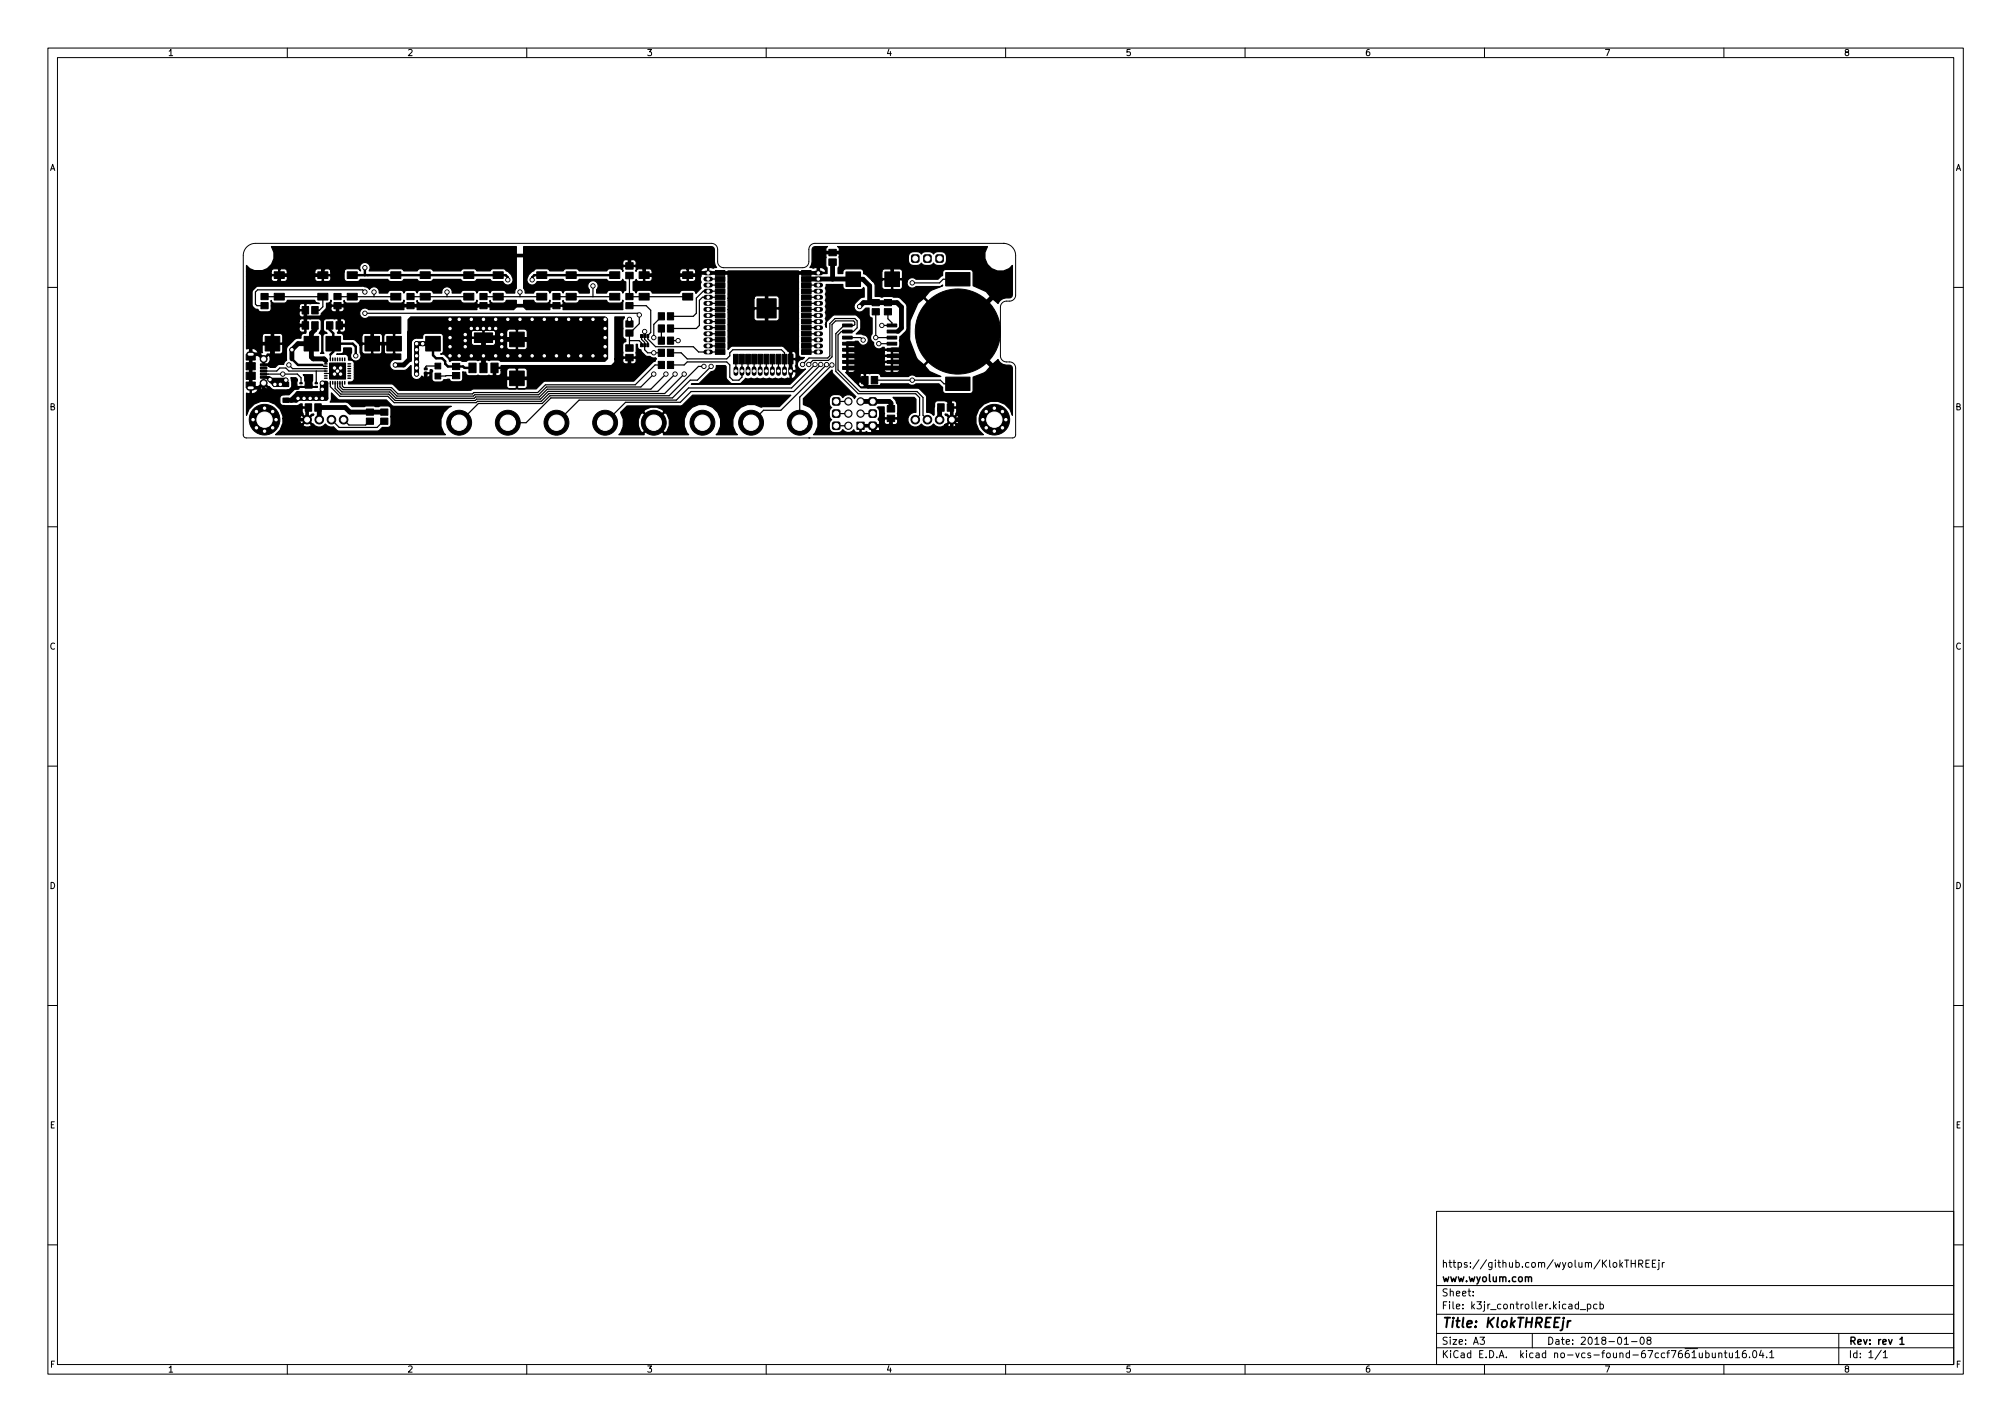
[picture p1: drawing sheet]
<svg xmlns="http://www.w3.org/2000/svg" width="420mm" height="297mm" viewBox="0 0 420 297" stroke-linecap="round" stroke-linejoin="round" font-family="sans-serif">
<defs><g id="words">
<text font-size="2.8" x="301" y="277.3">Title: KlokTHREEjr</text>
<g font-size="2.1">
<text x="301" y="267.8">www.wyolum.com</text>
<text x="301" y="264.8">https://github.com/wyolum/KlokTHREEjr</text>
<text x="301" y="273.5">File: k3jr_controller.kicad_pcb</text>
<text x="301" y="270.8">Sheet:</text>
<text x="301" y="280.9">Size: A3</text>
<text x="323" y="280.9">Date: 2018-01-08</text>
<text x="386" y="280.9">Rev: rev 1</text>
<text x="301" y="283.7">KiCad E.D.A. kicad no-vcs-found-67ccf7661ubuntu16.04.1</text>
<text x="386" y="283.7">Id: 1/1</text>
</g>
<g font-size="1.8">
<text x="35" y="11.7">1</text>
<text x="85" y="11.7">2</text>
<text x="135" y="11.7">3</text>
<text x="185" y="11.7">4</text>
<text x="235" y="11.7">5</text>
<text x="285" y="11.7">6</text>
<text x="335" y="11.7">7</text>
<text x="385" y="11.7">8</text>
<text x="10.3" y="35.7">A</text>
<text x="408.3" y="35.7">A</text>
<text x="10.3" y="85.7">B</text>
<text x="408.3" y="85.7">B</text>
<text x="10.3" y="135.7">C</text>
<text x="408.3" y="135.7">C</text>
<text x="10.3" y="185.7">D</text>
<text x="408.3" y="185.7">D</text>
<text x="10.4" y="235.7">E</text>
<text x="408.4" y="235.7">E</text>
<text x="10.4" y="285.7">F</text>
<text x="35" y="286.7">1</text>
<text x="85" y="286.7">2</text>
<text x="135" y="286.7">3</text>
<text x="185" y="286.7">4</text>
<text x="235" y="286.7">5</text>
<text x="285" y="286.7">6</text>
<text x="335" y="286.7">7</text>
<text x="385" y="286.7">8</text>
<text x="408.4" y="285.7">F</text>
</g>
</g></defs>
<g fill="none" stroke="#000" stroke-width=".21">
<path d="M10 10h400v277h-400zM12 12h396v273h-396zM60 10v2M110 10v2M160 10v2M210 10v2M260 10v2M310 10v2M360 10v2M51.5 51.6l1-.6 .8-.2h95.3a1.27 1.27 0 0 1 1.3 1.3v2.5a1.27 1.27 0 0 0 1.2 1.3h16.5a1.27 1.27 0 0 0 1.3-1.3v-2.5a1.27 1.27 0 0 1 1.3-1.3h39.3a2.54 2.54 0 0 1 2.6 2.6v8.2a1.27 1.27 0 0 1-1.3 1.3h-.6a1.27 1.27 0 0 0-1.3 1.3v10.1a1.27 1.27 0 0 0 1.3 1.3h.6a1.27 1.27 0 0 1 1.3 1.3v13.9l-.2 .5-.4 .2h-160.2l-.4-.3-.1-.4v-37.4l.2-.9zM209.5 50.8h.1M10 60h2"/>
<path d="M68 78h1.3M408 60h2M168.9 91.5h.1M10 110h2M408 110h2M10 160h2M408 160h2M10 210h2M408 210h2M300 253h108v32h-108zM10 260h2M300 278.5h108"/>
<path d="M300 274.5h108M300 268.5h108M307.6 270.6v.1M307.6 269.8v.1M309.1 279.3h.9l-.5 .6 .4 .1v.7l-.2 .1-.6-.1M320 278.5v3M329.6 272.5l-.4-.1-.3 .3 .2 .6h.5M329.6 271.9v1.5M330 273.6h1.1M331.5 272.5l.4-.1 .3 .3-.1 .6h-.6M331.5 272.4v1.5M333.5 272.5l-.4-.1-.3 .3 .1 .6h.6"/>
<path d="M334.1 272.5l.5-.1 .3 .3-.2 .6h-.6M334.1 271.9v1.5M338.4 264.1l.4 .6M338.8 263.7l-.5 .6M339.3 263.2h.8M339.7 263.2v1.5M340.6 263.2v1.5M340.6 263.9h.9M341.5 263.2v1.5M342.2 264l.7-.1 .2-.2-.1-.3-.8-.2v1.5M342.6 264l.5 .7M342.7 279.4l.1-.1a.8 .8 0 0 1 .6 .8 .8 .8 0 0 1-.6 .7 1 1 0 0 1-.1-1.4z"/>
<path d="M343.7 263.9h.5M344.2 280l-.3-.3 .1-.2 .2-.2 .4 .1 .2 .2-.1 .2-.6 .2-.2 .2 .1 .5 .2 .1 .4-.1 .2-.2v-.3l-.3-.2M344.4 263.2h-.7v1.5h.7M345.1 263.9h.5M345.8 263.2h-.7v1.5h.7M346.4 263.7v1.3l-.3 .2M346.4 263.2v.2M347.1 263.7v1M347.6 263.7l-.5 .3M384 278.5v6.5M408 260h2M60 285v2"/>
<path d="M110 285v2M160 285v2M210 285v2M260 285v2M300 281.5h108M310 285v2M339.2 280.8h.9M340.7 280.2h1.2M356.2 282.7l.4-.1 .3 .3-.1 .6h-.6M356.2 282.1v1.5M357.6 282.6v.9l.4 .1 .2-.1M358.2 282.6v1"/>
<path d="M358.9 282.8l.2-.2 .4 .1 .1 .9M358.9 282.6v1M360 285v2M360.1 282.6h.5M360.3 282.1v1.3l.3 .2M361.1 282.6l.1 .9 .4 .1 .2-.1M361.8 282.6v1M362.4 282.5l.4-.4v1.5M362.4 283.6h.9M364.6 282.1l-.5 .1a1.01 1.01 0 0 0 0 1.4l.5-.1 .1-.5-.3-.3h-.3l-.3 .3M365.3 283.5v.1M366.2 282.2l.1-.1a.8 .8 0 0 1 .6 .8 .8 .8 0 0 1-.6 .7 1 1 0 0 1-.1-1.4z"/>
<path d="M367.8 282l-.4 1.1h1M368.1 282.6v1M368.9 283.5v.1M369.6 282.5l.4-.4v1.5M369.6 283.6h.8M392.8 282l-1.2 2M393.3 282.5l.4-.4v1.5M393.3 283.6h.8"/>
</g>
<g fill="none" stroke="#000" stroke-width=".3">
<path d="M67.8 79h.5M67.8 78.5h.5M67.8 78h.5M67.8 77.5h.5M67.8 77h.5M67.8 76.5h.5M67.8 76h.5M69 74.8v.5M69 79.7v.5M69.5 74.8v.5M69.5 79.7v.5M70 74.8v.5"/>
<path d="M70 79.7v.5M70.5 74.8v.5M70.5 79.7v.5M71 74.8v.5M71 79.7v.5M71.5 74.8v.5M71.5 79.7v.5M72 74.8v.5M72 79.7v.5M72.7 79h.5M72.7 78.5h.5M72.7 78h.5"/>
<path d="M72.7 77.5h.5M72.7 77h.5M72.7 76.5h.5M72.7 76h.5M319.2 266.9l.2-.2 .4 .1v.9M396.8 279.7l.4-.4v1.5M396.8 280.8h.8"/>
</g>
<path d="M327.4 275.9l-.1 1.3M328 275.9l-.4 .1-.2 .3" fill="none" stroke="#000" stroke-width=".4"/>
<g fill="#000" stroke="#000" stroke-width=".21">
<path d="M57.3 56.8h2.1v1.4h-2.1zM66.4 56.8h2.1v1.4h-2.1zM72.5 56.8h2.1v1.4h-2.1zM81.6 56.8h2.1v1.4h-2.1zM87.7 56.8h2.1v1.4h-2.1zM96.8 56.8h2.1v1.4h-2.1zM103 56.8h2.1v1.4h-2.1zM112.1 56.8h2.1v1.4h-2.1zM118.2 56.8h2.1v1.4h-2.1zM127.3 56.8h2.1v1.4h-2.1zM130.7 56.9h1.5v1.3h-1.5zM130.7 54.9h1.5v1.3h-1.5z"/>
<path d="M133.5 56.8h2.1v1.4h-2.1zM142.6 56.8h2.1v1.4h-2.1zM149.4 56.5h2v1h-2zM149.4 57.8h2v1h-2zM149.4 59.1h2v1h-2zM167.4 59.1h2v1h-2zM167.4 57.8h2v1h-2zM167.4 56.5h2v1h-2zM173.1 54.1h1.5v1.3h-1.5zM173.1 52.1h1.5v1.3h-1.5zM176.7 56.8h3v3.1h-3zM184.8 56.8h3v3.1h-3z"/>
<path d="M190.5 53.3l.2-.1 1.1 .1 .1 .3-.1 1.1-.3 .1-1-.1-.2-.3zM193 53.3l.3-.1 1.1 .1 .1 .3-.1 1.1-.3 .1-1.1-.1-.1-.3zM195.5 53.3l.3-.1 1.1 .1 .1 .3-.1 1.1-.3 .1-1.1-.1-.1-.3zM197.5 56.9h5.1v2.8h-5.1zM51.4 75.8h1.9v1.5h-1.9zM51.4 77.8h1.9v1.5h-1.9zM51.4 74h1.9v1.2h-1.9zM54.5 63.2h1.5v1.3h-1.5zM54.5 61.3h1.5v1.3h-1.5zM55.4 70.3h3v3h-3zM54.4 78h1.3v.4h-1.3zM54.4 78.6h1.3v.4h-1.3z"/>
<path d="M54.4 76h1.3v.4h-1.3zM54.4 76.7h1.3v.4h-1.3zM54.4 77.3h1.3v.4h-1.3zM57.3 61.3h2.1v1.4h-2.1zM63.1 67.2h1.3v1.6h-1.3zM63.1 64h1.3v1.6h-1.3zM63.5 70.3h3v3h-3zM65.1 67.2h1.3v1.6h-1.3zM65.1 64h1.3v1.6h-1.3zM66.4 61.3h2.1v1.4h-2.1zM68.8 75.8h1.7v1.7h-1.7zM68.8 77.5h1.7v1.7h-1.7z"/>
<path d="M68.2 67.2h1.3v1.6h-1.3zM70.5 75.8h1.7v1.7h-1.7zM70.5 77.5h1.7v1.7h-1.7zM68.1 70.3h3v3h-3zM69.7 61.3h1.5v1.3h-1.5zM69.7 63.2h1.5v1.3h-1.5zM70.2 67.2h1.3v1.6h-1.3zM72.5 61.3h2.1v1.4h-2.1zM76.2 70.3h3v3h-3zM80.8 70.3h3v3h-3zM81.6 61.3h2.1v1.4h-2.1zM85 61.3h1.5v1.3h-1.5z"/>
<path d="M85 63.2h1.5v1.3h-1.5zM87.7 61.3h2.1v1.4h-2.1zM88.9 70.3h3v3h-3zM88.6 77.8h.6v.4h-.6zM88.6 76.9h.6v.4h-.6zM90.8 78h1.2v1.2h-1.2zM90.8 75.9h1.2v1.2h-1.2zM94.5 75.9h1.5v1.3h-1.5zM94.5 77.8h1.5v1.3h-1.5zM96.8 61.3h2.1v1.4h-2.1zM97.9 75.8h1.5v2h-1.5zM100.2 61.3h1.5v1.3h-1.5z"/>
<path d="M100.2 63.2h1.5v1.3h-1.5zM100.2 75.8h1.5v2h-1.5zM99.1 69.5h3.8v2h-3.8zM103 61.3h2.1v1.4h-2.1zM102.5 75.8h1.5v2h-1.5zM106.4 69.4h3.1v3h-3.1zM112.1 61.3h2.1v1.4h-2.1zM115.5 61.3h1.5v1.3h-1.5zM115.5 63.2h1.5v1.3h-1.5zM118.2 61.3h2.1v1.4h-2.1zM127.3 61.3h2.1v1.4h-2.1zM130.7 63.2h1.5v1.3h-1.5z"/>
<path d="M130.7 61.3h1.5v1.3h-1.5zM130.7 67h1.5v1.3h-1.5zM130.7 68.9h1.5v1.3h-1.5zM130.7 72h1.5v1.4h-1.5zM130.7 74h1.5v1.4h-1.5zM133.8 71.8h.4v.6h-.4zM133.8 69.9h.4v.6h-.4zM134.4 69.9h.4v.6h-.4zM134.4 71.8h.4v.6h-.4zM135.1 71.8h.4v.6h-.4zM135.1 69.9h.4v.6h-.4zM133.5 61.3h2.1v1.4h-2.1z"/>
<path d="M137.5 67.9h1.3v1.5h-1.3zM137.5 72.9h1.3v1.5h-1.3zM137.5 75.5h1.3v1.5h-1.3zM137.5 65.3h1.3v1.5h-1.3zM137.5 70.4h1.3v1.5h-1.3zM139.4 67.9h1.3v1.5h-1.3zM139.4 72.9h1.3v1.5h-1.3zM139.4 75.5h1.3v1.5h-1.3zM139.4 65.3h1.3v1.5h-1.3zM139.4 70.4h1.3v1.5h-1.3zM142.6 61.3h2.1v1.4h-2.1zM149.4 60.3h2v1h-2z"/>
<path d="M149.4 61.6h2v1h-2zM149.4 62.9h2v1h-2zM149.4 64.1h2v1h-2zM149.4 65.4h2v1h-2zM149.4 66.7h2v1h-2zM149.4 67.9h2v1h-2zM149.4 69.2h2v1h-2zM149.4 70.5h2v1h-2zM149.4 71.8h2v1h-2zM149.4 73h2v1h-2zM153.2 74h1v2h-1zM154.4 74h1v2h-1z"/>
<path d="M155.7 74h1v2h-1zM157 74h1v2h-1zM158.3 74h.9v2h-.9zM159.5 74h1v2h-1zM160.8 74h1v2h-1zM158.1 62.4h4v4h-4zM162.1 74h1v2h-1zM163.3 74h1v2h-1zM164.6 74h1v2h-1zM167.4 73h2v1h-2zM167.4 71.8h2v1h-2zM167.4 70.5h2v1h-2z"/>
<path d="M167.4 69.2h2v1h-2zM167.4 67.9h2v1h-2zM167.4 66.7h2v1h-2zM167.4 65.4h2v1h-2zM167.4 64.1h2v1h-2zM167.4 62.9h2v1h-2zM167.4 61.6h2v1h-2zM167.4 60.3h2v1h-2zM176 67.7h2v.6h-2zM176 69h2v.6h-2zM176 70.2h2v.6h-2zM176 71.5h2v.6h-2z"/>
<path d="M176 72.8h2v.6h-2zM176 74h2v.6h-2zM176 75.3h2v.6h-2zM176 76.6h2v.6h-2zM182.1 62.6h1.5v1.3h-1.5zM182.1 64.5h1.5v1.3h-1.5zM185.3 76.6h2v.6h-2zM185.3 75.3h2v.6h-2zM185.3 74h2v.6h-2zM185.3 72.8h2v.6h-2zM185.3 71.5h2v.6h-2zM185.3 70.2h2v.6h-2z"/>
<path d="M185.3 69h2v.6h-2zM185.3 67.7h2v.6h-2zM184.7 62.6h1.5v1.3h-1.5zM184.7 64.5h1.5v1.3h-1.5zM51.4 79.8h1.9v1.2h-1.9zM59.1 79.9h1.2v.9h-1.2zM59.1 83.2h1.2v.9h-1.2zM62.6 80.7h.5v.2h-.5zM62.6 79.9h.5v.3h-.5zM63.7 84.4h1.4v1.5h-1.4zM65.7 84.4h1.4v1.5h-1.4zM65.8 80.7h.5v.2h-.5z"/>
<path d="M65.8 79.9h.5v.3h-.5zM76.5 85.4h1.5v1.3h-1.5zM76.5 87.3h1.5v1.3h-1.5zM79.5 85.4h1.5v1.3h-1.5zM79.5 87.3h1.5v1.3h-1.5zM106.4 77.5h3.1v3.1h-3.1zM173.9 88.3l.3-.2 1.1 .2 .1 .2-.1 1.1-.3 .1-1.1-.1-.1-.3zM173.9 85.7l.3-.1 1.1 .1 .1 .3-.1 1.1-.3 .1-1.1-.1-.1-.3zM173.9 83.2l.3-.1 1.1 .1 .1 .3-.1 1-.3 .2-1.1-.2-.1-.2zM179.9 78.6h1.4v1.6h-1.4zM178.9 88.2h1.6v1.5h-1.6zM181.9 78.6h1.4v1.6h-1.4z"/>
<path d="M181.6 88.3l.2-.2 1.1 .2 .1 .2-.1 1.1-.3 .1-1-.1-.2-.3zM181.6 85.7l.2-.1 1.1 .1 .1 .3-.1 1.1-.3 .1-1-.1-.2-.3zM181.6 83.2l.2-.1 1.1 .1 .1 .3-.1 1-.3 .2-1-.2-.2-.2zM185.3 86.7h1.5v1.4h-1.5zM185.3 84.7h1.5v1.4h-1.5zM195.8 84.4h1.4v1.5h-1.4zM197.8 84.4h1.4v1.5h-1.4zM197.5 78.8h5.1v2.8h-5.1z"/>
<circle cx="76.2" cy="55.9" r=".45"/>
<circle cx="106" cy="58.5" r=".45"/>
<circle cx="111.1" cy="58.5" r=".45"/>
<circle cx="123.8" cy="59.7" r=".45"/>
<circle cx="190.5" cy="59.1" r=".45"/>
<circle cx="55.1" cy="75" r=".72"/>
<circle cx="56.4" cy="79.3" r=".45"/>
<circle cx="59.1" cy="78.1" r=".45"/>
<circle cx="59.7" cy="79.4" r=".45"/>
<circle cx="60.3" cy="76.2" r=".45"/>
<circle cx="61" cy="73.1" r=".45"/>
<circle cx="69.8" cy="76.9" r=".4"/>
<circle cx="69.8" cy="78.1" r=".4"/>
<circle cx="70.5" cy="77.5" r=".4"/>
<circle cx="71.1" cy="78.1" r=".4"/>
<circle cx="71.1" cy="76.9" r=".4"/>
<circle cx="74.3" cy="74.3" r=".45"/>
<circle cx="76.2" cy="65.4" r=".45"/>
<circle cx="76.2" cy="61" r=".45"/>
<circle cx="78.1" cy="61" r=".45"/>
<circle cx="82.6" cy="76.2" r=".45"/>
<circle cx="87" cy="73.1" r=".45"/>
<circle cx="87" cy="76.9" r=".45"/>
<circle cx="87" cy="75.6" r=".45"/>
<circle cx="87" cy="74.3" r=".45"/>
<circle cx="87" cy="71.8" r=".45"/>
<circle cx="87" cy="78.1" r=".45"/>
<circle cx="88.3" cy="71.8" r=".45"/>
<circle cx="93.3" cy="61" r=".45"/>
<circle cx="94" cy="70.5" r=".45"/>
<circle cx="94" cy="74.3" r=".45"/>
<circle cx="94" cy="66.7" r=".45"/>
<circle cx="94" cy="72.4" r=".45"/>
<circle cx="94" cy="68.6" r=".45"/>
<circle cx="95.9" cy="66.7" r=".45"/>
<circle cx="95.9" cy="74.3" r=".45"/>
<circle cx="97.2" cy="69.9" r=".45"/>
<circle cx="97.2" cy="72.4" r=".45"/>
<circle cx="97.2" cy="71.2" r=".45"/>
<circle cx="98.4" cy="68.6" r=".45"/>
<circle cx="98.4" cy="66.7" r=".45"/>
<circle cx="98.4" cy="74.3" r=".45"/>
<circle cx="99.7" cy="68.6" r=".45"/>
<circle cx="101" cy="74.3" r=".45"/>
<circle cx="101" cy="66.7" r=".45"/>
<circle cx="101" cy="68.6" r=".45"/>
<circle cx="102.2" cy="68.6" r=".45"/>
<circle cx="103.5" cy="74.3" r=".45"/>
<circle cx="103.5" cy="68.6" r=".45"/>
<circle cx="103.5" cy="66.7" r=".45"/>
<circle cx="104.8" cy="71.2" r=".45"/>
<circle cx="104.8" cy="72.4" r=".45"/>
<circle cx="104.8" cy="69.9" r=".45"/>
<circle cx="106" cy="74.3" r=".45"/>
<circle cx="106" cy="66.7" r=".45"/>
<circle cx="108.6" cy="74.3" r=".45"/>
<circle cx="108.6" cy="61" r=".45"/>
<circle cx="108.6" cy="66.7" r=".45"/>
<circle cx="111.1" cy="66.7" r=".45"/>
<circle cx="111.1" cy="74.3" r=".45"/>
<circle cx="113.7" cy="74.3" r=".45"/>
<circle cx="113.7" cy="66.7" r=".45"/>
<circle cx="116.2" cy="66.7" r=".45"/>
<circle cx="116.2" cy="74.3" r=".45"/>
<circle cx="118.7" cy="66.7" r=".45"/>
<circle cx="118.7" cy="74.3" r=".45"/>
<circle cx="121.3" cy="66.7" r=".45"/>
<circle cx="121.3" cy="74.3" r=".45"/>
<circle cx="123.8" cy="66.7" r=".45"/>
<circle cx="123.8" cy="74.3" r=".45"/>
<circle cx="126.4" cy="70.5" r=".45"/>
<circle cx="126.4" cy="74.3" r=".45"/>
<circle cx="126.4" cy="66.7" r=".45"/>
<circle cx="126.4" cy="72.4" r=".45"/>
<circle cx="126.4" cy="68.6" r=".45"/>
<circle cx="131.4" cy="66.7" r=".45"/>
<circle cx="133.5" cy="65.8" r=".45"/>
<circle cx="134.6" cy="69.3" r=".45"/>
<circle cx="136.5" cy="78.1" r=".45"/>
<circle cx="136.5" cy="70.5" r=".45"/>
<circle cx="136.5" cy="73.7" r=".45"/>
<circle cx="139.1" cy="78.1" r=".45"/>
<circle cx="141" cy="78.1" r=".45"/>
<circle cx="141.6" cy="71.2" r=".45"/>
<circle cx="142.9" cy="78.1" r=".45"/>
<circle cx="147" cy="76.5" r=".45"/>
<circle cx="148.5" cy="76.5" r=".45"/>
<circle cx="167.6" cy="76.1" r=".45"/>
<circle cx="168.9" cy="76.1" r=".45"/>
<circle cx="170.2" cy="76.1" r=".45"/>
<circle cx="171.4" cy="76.1" r=".45"/>
<circle cx="172.6" cy="76.2" r=".45"/>
<circle cx="173.7" cy="76.2" r=".45"/>
<circle cx="179.5" cy="64" r=".45"/>
<circle cx="180.2" cy="71" r=".45"/>
<circle cx="182.9" cy="70.5" r=".45"/>
<circle cx="183.5" cy="71.8" r=".45"/>
<circle cx="184.1" cy="68" r=".45"/>
<circle cx="190.5" cy="79.4" r=".45"/>
<circle cx="200" cy="69.3" r="8.9"/>
<circle cx="52.8" cy="87.7" r=".4"/>
<circle cx="53.5" cy="86" r=".4"/>
<circle cx="53.5" cy="89.4" r=".4"/>
<circle cx="55.1" cy="80" r=".72"/>
<circle cx="55.2" cy="90.1" r=".4"/>
<circle cx="55.2" cy="85.3" r=".4"/>
<circle cx="55.2" cy="87.7" r="3.2"/>
<circle cx="56.9" cy="89.4" r=".4"/>
<circle cx="56.9" cy="86" r=".4"/>
<circle cx="57.4" cy="80.3" r=".45"/>
<circle cx="57.6" cy="87.7" r=".4"/>
<circle cx="58.5" cy="80.3" r=".45"/>
<circle cx="62.2" cy="83.2" r=".45"/>
<circle cx="63.5" cy="83.2" r=".45"/>
<circle cx="64.1" cy="87.7" r=".9"/>
<circle cx="64.8" cy="83.2" r=".45"/>
<circle cx="66" cy="83.2" r=".45"/>
<circle cx="66.7" cy="87.7" r=".9"/>
<circle cx="67.3" cy="80" r=".45"/>
<circle cx="67.3" cy="83.2" r=".45"/>
<circle cx="67.3" cy="81.3" r=".45"/>
<circle cx="69.2" cy="87.7" r=".9"/>
<circle cx="71.8" cy="87.7" r=".9"/>
<circle cx="95.9" cy="88.3" r="2.6"/>
<circle cx="106" cy="88.3" r="2.6"/>
<circle cx="116.2" cy="88.3" r="2.6"/>
<circle cx="126.4" cy="88.3" r="2.6"/>
<circle cx="136.5" cy="88.3" r="2.6"/>
<circle cx="146.7" cy="88.3" r="2.6"/>
<circle cx="156.8" cy="88.3" r="2.6"/>
<circle cx="167" cy="88.3" r="2.6"/>
<circle cx="177.2" cy="88.9" r=".76"/>
<circle cx="177.2" cy="83.9" r=".76"/>
<circle cx="177.2" cy="86.4" r=".76"/>
<circle cx="179.7" cy="83.9" r=".76"/>
<circle cx="179.7" cy="86.4" r=".76"/>
<circle cx="191.1" cy="87.7" r=".9"/>
<circle cx="193.7" cy="87.7" r=".9"/>
<circle cx="196.2" cy="87.7" r=".9"/>
<circle cx="198.8" cy="87.7" r=".9"/>
<circle cx="205.2" cy="87.7" r=".4"/>
<circle cx="205.9" cy="89.4" r=".4"/>
<circle cx="205.9" cy="86" r=".4"/>
<circle cx="207.6" cy="85.3" r=".4"/>
<circle cx="207.6" cy="90.1" r=".4"/>
<circle cx="207.6" cy="87.7" r="3.2"/>
<circle cx="209.3" cy="86" r=".4"/>
<circle cx="209.3" cy="89.4" r=".4"/>
<circle cx="210" cy="87.7" r=".4"/>
</g>
<path d="M52 74h.7M52 81h.7" fill="none" stroke="#000" stroke-width="1.2"/>
<g fill="none" stroke="#000" stroke-width="1">
<path d="M147.4 59.6h1M147.4 57h1M147.4 58.3h1M168.4 58.3h9.7M170.4 59.6h1M170.4 57h1M173.9 54.8v3.5M178.2 58.3h2l1.4 1.4v3.5M186.3 54.1l2.1-2.1h11.9l7.2 7.3v2.5l-7.5 7.5 7.3 7.2v2.5l-5.6 5.5v2l-1.1 1.2h-1.8M56.1 79l1.3 1.3h2.3v-.9h-2.9l-.2 .1M56.9 71.8v3.7l-.7 .7M65 71.8h-2.8l-1.2 1.3v1.9"/>
<path d="M65.8 68v.9l-.8 .7v5l.4 .4h2.3l.3 .3M90.4 71.8h-3.4v6.3M94 70.5v-1.9h-7.6l-.9 .9v5.5l-1.2 1.2h-1.8M94 66.7h1.9M94 72.4v1.9M95.9 74.3h2.5M97.2 72.4v-2.5l1.2-1.3h5.1l1.3 1.3v2.5M98.4 66.7h2.6M101 74.3h2.5M103.5 66.7h2.5M106 74.3h2.6M108.6 66.7h2.5"/>
<path d="M113.7 66.7h2.5M113.7 74.3h-2.6v-2.5l-.9-.9h-5l-.4-.4h-3.8v6.3M116.2 74.3h2.5M118.7 66.7h2.6M121.3 74.3h2.5M123.8 66.7h2.6M126.4 68.6v1.9M126.4 72.4v1.9M131.4 66.7v1M147.4 71h1M147.4 62.1h1M147.4 64.6h1"/>
<path d="M147.4 65.9h1M147.4 72.3h1M147.4 73.5h1M147.4 63.4h1M147.4 69.7h1M147.4 60.8h1M147.4 68.4h1M147.4 67.2h1M153.7 77v1M154.9 77v1M156.2 77v1M157.5 77v1"/>
<path d="M158.7 77v1M160 77v1M161.3 77v1M162.6 77v1M163.8 77v1M165.1 77v1M170.4 71h1M170.4 62.1h1M170.4 64.6h1M170.4 65.9h1M170.4 72.3h1M170.4 73.5h1"/>
<path d="M170.4 63.4h1M170.4 69.7h1M170.4 60.8h1M170.4 68.4h1M170.4 67.2h1M177 71.8h2l.3 .3v6.9l.3 .4h1M177 73.1h2.2M179.3 74.3h-2.3M179.3 75.5l-2.3 .1M179.3 73l-.1 .1M179.5 64l.8-.8h7l1 .9v4.4l-.8 .8M186.3 74.3h2.9"/>
<path d="M186.3 73.1h2.2l.7 .7v2.4l-.6 .7h-11.6M186.3 75.6h2.9M62.2 82.2l-1.4 1.4M62.2 82.2h5.1M62.2 83.2h5.9v-3.2h-.8v3.2M62.2 83.2l-.3 .4h-2.2M62.2 82.2v1M80.3 86.1h-7.3l-.9-1h-5.7l.3 .3v2.3M179.7 83.9h6l.4 .3v1.2M196.5 85.1l-.3 .3v2.3"/>
</g>
<g fill="none" stroke="#000" stroke-width=".76">
<path d="M131.4 53.4v2.2M160 57l.1 10.9 5 5v4.6M186.3 58.3v-4.2l-1.4-1.3h-13.3l-.7 .6v3.6h-24.7l-.4 .5h-11.3v-3l-1.2-1.1h-63l-2.9 2.9v1.2h-9.1v1.2l-.4 .4h-3.9l-1.6 1.6v20.3h1.7l1-1v1.1l.8 .9h4.3l.9-.9h1.1M52.4 74h1.7l1 1M63.8 64.8v3.2h-6l-.9 .9v2.9h-4.5M69.3 78l.3 .3 .2-.2M69.6 76.7l.2 .2M70.5 66.1l.3 .3v1.6h6l.9 .9v2.9h4.6M70.5 66.1h-1.5l-.3 .2h-4.9M71.1 78.1l.2 .2M71.3 76.7l-.2 .2M80 71.8v6l3.4 3.4h14.2l2.2-2.2h10.8l2.2-2.1h18l.6-.7v-1.5"/>
<path d="M88.9 78v3.2M96.1 63.8v.1M99.7 63.8v.1M103.3 76.8v2l.2 .2M116.2 63.9h-45.7v2.2M180.6 79.4v.7l.7 .7h13.7l3.5 3.5v.8l.3 .3v4.2l-.7 .6h-15.5l-.4-.4v-.9M57.3 82v1.5l4.1 4.2h2.7v-2.3l.3-.3M186.1 87.4v1.2l-.4 .3h-6"/>
</g>
<g fill="none" stroke="#000" stroke-width=".25">
<path d="M123.8 59.7v2.3M131.4 57.6v4.3M147.9 58.3h2.5M147.9 59.6h2.5M168.4 59.6h2.5M200 58.3h-3l-.8 .8h-5.7M55.1 77.5h2.7l.6-.6h1.3l.6 .6h7.7M55.1 78.2l7-.1 .8 .8v1.2M55.2 61.9l12.2 .1v2.1l-.7 .7h-.9M56 78.1v.1M60.3 76.2l.8 .8h6.9M66 77.5v2.6"/>
<path d="M67.4 76.3l.2 .2h.4M68 75.3v.7M69 74.1v1M69 74.1h.1M70.5 61.9l12.2 .1M76.2 61l-.5-.5h-21.9l-.5 .5v2.5l.4 .4h1.5M76.2 65.4h57l.3 .4v1.8l-2.1 2v3.1M78.1 61v1M85.7 61.9l12.2 .1M91.4 76.5h-2.4l-.1 .1v.5M93.3 61v1M95.2 78.5l-3.8 .1"/>
<path d="M101 61.9v.1M101 62h12.1M108.6 61v1M116.2 61.9v.1M116.2 62h12.2M131.4 63.9h3.5l1 .9v4.7l-.6 .6v.7l1.6 1.6h7.9l1.1 1.1h4.5M131.4 61.9l.1 .1M131.4 71.2h2.1l.5 .4v.5M131.5 62h12.1M134 70.2v.7l.6 .6v1.6l.7 .6h2.8M134.6 69.3v1.6l.7 .6v.6M136.5 78.1l-2.7 2.7h-19.7l-1.6 1.7h-13.4l-.2 .2h-16l-1.3-1.3h-10l-.6-.6v-.8"/>
<path d="M138.1 66.1l-1.6 1.7v2.7M138.1 68.6v2.6M138.1 76.2h-1.3l-4.1 4.2h-18.8l-1.6 1.6h-13.3l-.3 .3h-15.6l-1.3-1.3h-10l-.3-.4v-.6M139.1 78.1l-3.2 3.2h-21.6l-1.6 1.6h-13.4l-.3 .3h-16.3l-1.3-1.3h-10l-.9-1v-.9M140 73.7h2.2l1.3 1.3h8.3l.6-.7v-.6l.6-.6h10.2l.6 .6v3.8M140 71.2h1.6M141 78.1l-3.6 3.7h-22.9l-1.6 1.6h-13.4l-.3 .3h-16.7l-1.3-1.4h-10l-1.2-1.2v-1.1M142.9 78.1l-4.1 4.1h-24.1l-1.7 1.6h-13.3l-.3 .3h-17.1l-1.3-1.3h-10l-2-2v-.8M147 76.5h-1.1l-6.2 6.2h-24.8l-1.7 1.6h-13.3l-4 4M147.9 64.6h2.5M147.9 63.4h2.5M147.9 69.7h2.5"/>
<path d="M147.9 68.4h2.5M147.9 67.2h2.5M147.9 65.9h2.5M147.9 71h2.5M147.9 72.3h2.5M148.5 76.5l-2.9 2.9h-1.5l-3.7 3.7h-25.4l-5.1 5.2h-3.9M150.4 60.8h-3.5l-1.5 1.5v3.1l-.6 .7h-4.8M150.4 62.1h-3.7l-.7 .6v5.3l-.6 .6h-5.4M153.7 75v2.5M154.9 75v3.8l-.6 .6h-1.3l-.6-.6v-2.6l-.6-.6h-8.3l-.6 .6h-2.9M156.2 75v2.5M157.5 75v2.5"/>
<path d="M158.7 75v2.5M160 75v2.5M161.3 75v2.5M162.6 75v2.5M167.6 76.1l1.3-1.3h4l.4-.5v-6.7l1.1-1.1h4.1l.5 .5v1.5l-.8 .8h-2.5l-.7 .7v7.3l4.5 4.5h12l1.2 1.2v3.7l1 1M168.4 64.6h2.5M168.4 60.8h2.5M168.4 62.1h2.5M168.4 63.4h2.5M168.4 73.5h2.5M168.4 69.7h2.5M168.4 68.4h2.5"/>
<path d="M168.4 67.2h2.5M168.4 65.9h2.5M168.4 71h2.5M168.4 72.3h2.5M168.9 76.1l.8-.8h3.3l.7-.8v-6.7l.8-.8h3.8l.2 .3v.5l-.2 .2h-2l-1.8 1.7v7.9l4.7 4.6h12l.8 .9v3.7l-.9 .9M170.2 76.1l-4.9 4.9h-21.5l-2.6 2.6h-20.3l-4.7 4.7M171.4 76.1l-5.7 5.7h-21.4l-2.2 2.2h-11.5l-4.2 4.3M172.6 76.2l-9.5 9.5h-3.7l-2.6 2.6M173.7 76.2l-6.7 6.8v5.3M177 70.5h2.7l.6 .5M182.6 79.4h13.8l.7 .8h2.9M182.9 65.1v5.4h3.4"/>
<path d="M183.5 71.8h2.8M185.4 65.1v1.5l.9 .8v.6h-2.2M66 80.8h-3.5l-.3 .3M69.2 87.7l1.6 1.6h7.9l1.3-1.3h.3M71.8 87.7l1.1 1.1h3.5l.9-.8M174.6 86.4h2.6M174.6 88.9h2.6M174.6 83.9h2.6M179.7 86.4h2.5"/>
</g>
<path d="M73.6 57.5h32l.4 .4v.6M76.2 55.9v1.6M128.4 57.5h-16.8l-.5 .4v.6M55.1 75v1.2h1.1M55.1 78.8h.8l.2 .2M61 75l1.2 1.2h5.1M68.9 68v.9l.7 .7v3.9l-.6 .6M69.6 71.8h4.1l.6 .6v1.9M90.4 71.8v2.4l.7 .6h1.2l.7 .7v.5l.5 .6h3.2l.3 .2h1.7M98.7 76.8v.1M186.3 69.3h1.2" fill="none" stroke="#000" stroke-width=".51"/>
<path d="M109.3 51.5h39.2l.6 .4 .1 2.8 .4 1.2-.6 .1-1-.1v1h3.9l.1-.3h14.7l.2 .3h3.9v-1h.2v1h1.4l.1-.2a1.34 1.34 0 0 0-1.7-.8l-1 .1-.7-.1 .5-1.2v-2.5a.63 .63 0 0 1 .6-.7h2.6l-.3 .5v.5l.1 .1h2.5l.2-.1v-.5l-.4-.5h31.3a3.3 3.3 0 0 0 .7 4.5 3.3 3.3 0 0 0 4.5-.6v6.2l-.4 .6a2.4 2.4 0 0 0-2.6 1.2l-1.3-1.1-6.9 7 6.9 6.9 1.3-1.1a2.37 2.37 0 0 0 2.6 1.2l.4 .6v9.9a3.9 3.9 0 0 0-5.9-2.4 3.9 3.9 0 0 0-.1 6.4h-35.5l.3-.3a3.9 3.9 0 0 0-2.4-6v-1.2l5.9-6 .3 .8 4.7 4.7-.3 .5a1.39 1.39 0 0 0-2.4-.2 1.69 1.69 0 0 0-2.7 0 1.9 1.9 0 0 0 .4 2 1.75 1.75 0 0 0 0 2.6 1.72 1.72 0 0 0 .1 2.6 1.84 1.84 0 0 0 2.2-.6 1.41 1.41 0 0 0 2.3 .1l.3 .4 .8 .1 .2-.1v-1.1h.2v1.1l.2 .1h.6l.3-.2 .4 .3h.7l.1-.2v-1.1h.3v1.1l.1 .2h.7l.5-.5v-.7l-.2-.1h-3.9v-.3h3.9l.2-.1v-.7l-.2-.3h1.1l.1 .7 .5 .3h.6l.1-.2v-1h.3v1l.1 .2 .9-.1 .3-.4v-.5l-.2-.2h-2.5l-.2 .2-1.3-.1a1.85 1.85 0 0 0-.1-2.5l.2-.1h1.2v2.1l.2 .2h2.5l.2-.2v-2.4l-.4-.9-.6-.8h4.4l.4 .4v2.7h-.5a1.56 1.56 0 0 0-1 2.4 1.56 1.56 0 0 0 2.6 .1 1.55 1.55 0 0 0 2.5 0 1.52 1.52 0 0 0 2.4 .1h.6v.3a1.16 1.16 0 0 0 1.8-.3l-.9-.9-.9 .9h-.6l1.3-1h.3l.9 .9 .3-.1a1.16 1.16 0 0 0-.3-1.7l-.9 .9h-.3l-.9-.9-.3-.2 .1-.1h.4l.9 1 .9-.9 .1-1.2-.2-.1h-1.3l.1-1.4h.2v1.1h1l.2-.2v-.6l-.3-.4-3.7-.1a.65 .65 0 0 0-.6 .7l-.1 2.2-.2 .2-.4-.4-1-.3v-3.4l-1.7-1.6-12-.1-1.3-1.3h.8l.1 .8 .4 .3h.5l.2-.1v-1.2l-2 .2-1.2-1.2h2v.6l.2 .2h1v-1.1h.2v2.5l.2 .1h2.4a.65 .65 0 0 0 .6-.6h5.8l.2 .1a1.06 1.06 0 0 0 1.4-.1h4.8l.7 .7v.7l.2 .4 .5 .2h5.1a.65 .65 0 0 0 .6-.6v-2.8l2.3-.9 .4-.3 1.1-1.2-7-7-6.9 7 1 1.2 2.4 1.1-5.2-.1-.2-.1a1.06 1.06 0 0 0-1.4 .1h-5.8a.65 .65 0 0 0-.6-.6h-2.4l-.2 .2-.9-.2-.5 .5h-2l-.7-.7 .2-.2v-.6h.3v.6l.1 .2 1.1-.1 .3-.5h6a.62 .62 0 0 0 .5 .6h.9l.1-.2v-.6h.3v.6l.1 .2 1.1-.1 .3-.5-.2-.2h-2.9l-.2 .2h-6l-.2-.2h-1.6v-1.3h.3v1h1.3l.2-.1v-.7h6v.7l.2 .1h1.3v-1h.3v1h1.3l.2-.1v-.7l-.2-.2h-2.9l-.2 .2h-6l-.2-.2h-1.6v-1.2h.3v1h1.3l.2-.2v-.7h6v.7l.2 .2h1.3v-1h.3v1h1.3l.2-.2v-.7l-.2-.1h-2.9l-.2 .1h-6l-.2-.1h-1.6v-1.3h.3v1h1.3l.2-.2v-.7h6v.7l.2 .2h1.3v-1h.3v1h1.3l.2-.2v-.7l-.2-.1h-2.9l-.2 .1h-6l-.2-.1h-1.6v-1.3h.3v1h1.3l.2-.1v-.7l-.2-.2h-1.6v-.3l1.6 .1 .2-.4h.6l.1 .4a1.1 1.1 0 0 0 1.9-.1 1.1 1.1 0 0 0-.9-1.6l-.6-.3-.9 .1 .7-.8 .3-.5-.1-1.8-.9-.9h-4.7l-1.5 1.5-.1 1.1-.2-.6a1.04 1.04 0 0 0 0-1.3 1.04 1.04 0 0 0 0-1.2 1.04 1.04 0 0 0 0-1.3 1.04 1.04 0 0 0 0-1.3 1.04 1.04 0 0 0 0-1.2 1.04 1.04 0 0 0 0-1.3l.2-.8h3.5v.5a.65 .65 0 0 0 .7 .6h3l.5-.2 .1-.3 .2 .2v1.9h-.6l-.4 .3a2.05 2.05 0 0 0-1.1 2.1 1.15 1.15 0 0 0 1.8 .4l.6-.5h.7v1.6l.6 .4v3.3a1.13 1.13 0 0 0 .3 1.9 1.09 1.09 0 0 0 .6 1.2 1.09 1.09 0 0 0 1.3-.2h.4l.1 .3h2.9l.2-.1v-1.8h2l1.5 3.7 .3 .5 1.2 1 6.9-6.9-6.9-7-1.2 1-1.7 3.7-.1 4h-2v-.7l1.4-1.4v-5.2l-1.5-1.6-1.6-.2h-1.5l-.4 .2-1.5-.2v-2.2l-.1-.4-.6-.7h2v1.4l.6 .5h1.3l.2-.2v-1.8h.2v1.8l.2 .2 1.6-.1 .3-.4v-1.1h.9v.4a1.09 1.09 0 0 0 .8 .9 1.09 1.09 0 0 0 1.1-.3h4.9l.6-.4v.2l-2.7 1.2-1 1.2 6.9 7 7-7-1.1-1.2-2.7-1.2v-2.8l-.4-.6h-5.3a.65 .65 0 0 0-.7 .6v.7l-.4 .2-.5 .5h-4.6a1.09 1.09 0 0 0-1.1-.3 1.09 1.09 0 0 0-.8 .9h-.9l-.2-.4-6.2 .1-1.1-1.1-.6-.3-.1-.5h3.8v1.3l.2 .2h1.9v-1.9h.2v1.9h1.9l.2-.2v-1.3l-.5-.5h-1.4l-.2 .1-.4-.1h-1.3l-.6 .5h-3.8l-.1-.4-.5-.1h-3.3a.79 .79 0 0 0-.4 .9h-1v-1.1l.3-.6v-1.8h14.4a1.41 1.41 0 0 0 .3 1.6 1.41 1.41 0 0 0 1.5 .3l.4-.1 .5-.4 .1 .2a1.84 1.84 0 0 0 2.4-.2 1.72 1.72 0 0 0 2.7-.2 1.52 1.52 0 0 0-.1-1.7 1.52 1.52 0 0 0-1.7-.5h-.4l-.5 .5-.1-.2a1.84 1.84 0 0 0-2.4 .2 1.72 1.72 0 0 0-2.6 .1l-.1 .4h-14.4v-.6l-.2-.1h-2.5l-.1 .1-.1 2.4 .3 .6v1.1h-5.8l-.2 .2v.5l.1 15.1a1.98 1.98 0 0 0 .1 1.6l.5 .2h.6l-.4 .4a1.1 1.1 0 0 0-1.1 1.4 1.1 1.1 0 0 0 1.7 .6l-3.2 3.2h-20.6l1.5-.2 2.6-2.5a1.06 1.06 0 0 0 1.1-1.2h1.8l.2 .2 .1 2.5 1 1h1.9l1.1-1.1a1.04 1.04 0 0 0 1.1 0 1.04 1.04 0 0 0 1.3 0 1.04 1.04 0 0 0 1.3 0 1.04 1.04 0 0 0 1.3 0 1.04 1.04 0 0 0 1.2 0 1.04 1.04 0 0 0 1.3 0 1.04 1.04 0 0 0 1.3 0l.3 .1 .2-.1v-1.4h.2v1.4l.2 .1a1.22 1.22 0 0 0 .8-1.5h-1.2v-2.5h.2v2.3h1l-.1-1 .1-.3v-.8l-.1-.2h-1.1v-1.6h.2v1.4h.9l.1-.2v-.8a.61 .61 0 0 0-1-.4l-.7-.1-.8-.9-.5-.2h-10.2l-.5 .2-.5 .5v-8.3h5.5v2.1l.5 .3h1.8l.2-.2v-2.4h.2v2.4l.2 .2h1.8l.5-.6v-1.8l-.1-.2-10.6 .2v-2.4h5.5v1.8l.1 .2h2.4v-2.4h.2v2.4h2.4l.1-.2v-1.8l-.3-.4-2-.1-.4 .1-.2-.1h-1.8l-.5 .5h-5.5v-5l-.1-.2h-5.5l-.1 .2 .2 .3-.3 .7 .2 .6-.2 .7 .2 .6-1.1 1.1-.4-.6-2.3-.1a.63 .63 0 0 0-.7 .6h-5.7l-.4-.5-2.3-.1a.64 .64 0 0 0-.7 .6 .62 .62 0 0 0-.6-.5v-1.8l.5-.2 .1-.4 .5 .5h.9l.2-.1v-1.1h.2v1.1l.2 .1 1.1-.1 .3-.4v-.5h5.7l.1 .7 .4 .3h.9l.2-.1v-1.1h.2v1.1l.2 .1h.9l.5-.5v-.5l-.2-.2h-3l-.2 .2h-5.7l-.2-.2h-1.6v-1.3h.2v1h1.4l.2-.1v-.5h5.7v.5l.2 .1h1.4v-1h.2v1h1.4l.2-.1v-.5l2.5 .2v-1a1.22 1.22 0 0 0-1.5 .8h-1l-.1-.3-.4-.3h-.9l-.2 .2-.4-.2h-.9l-.5 .6h-5.7l-.5-.6h-.9l-.2 .2-.4-.2h-.9l-.4 .3-.1 .3 .1-.9-.2-.1h-2.5l-.2 .1 .1 .9-.2-.4-.5-.2h-2.1l-.4 .2-.2 .3h-5.8l-.1-.3-.5-.2h-2.1l-.4 .2-.2 .3h-2.8l-.2-.3-.4-.2h-2.1l-.5 .2-.1 .3a1.99 1.99 0 0 0-1.3 1.2 1.09 1.09 0 0 0 .4 1.6 1.09 1.09 0 0 0 1.5-.6h2.1l.4-.2 .2-.2h2.8l.2 .2 .4 .2h2.1l.5-.2 .1-.2h5.8l.2 .2 .4 .2h2.1l.5-.2 .1-.3 .2 .4 .5 .2v1.8l-.5 .1-.1 .4-.4-.5-2.4-.1a.63 .63 0 0 0-.6 .6h-2.1v-.7a1.09 1.09 0 0 0 0-1.6 1.09 1.09 0 0 0-1.6 0 1.09 1.09 0 0 0 .1 1.6v.7h-2.1a.63 .63 0 0 0-.7-.6l-2.3 .1-.4 .5a.62 .62 0 0 0-.6-.5h-1.8l-.4 .5-.4-.5-2.3-.1a.63 .63 0 0 0-.7 .6h-1.7v-.4l-.4-.6v-5.4h20.7v.5l.2 .1h1.1v-1h.3v1h1.1l.2-.1v-.5l-.6-.6h-.6l-.1 .2-1.1-.2-.5 .6h-20.7zM51.5 55.4a3.3 3.3 0 0 0 4.5 .6 3.3 3.3 0 0 0 .7-4.5h51.1v8.7l-.3 .6v.4h-1.8l-.2-.4-.4-.2h-2.1a.64 .64 0 0 0-.7 .6 .62 .62 0 0 0-.6-.5h-1.7l-.4 .5-.4-.5-2.4-.1a.63 .63 0 0 0-.6 .6h-1.8a1.11 1.11 0 0 0-1.1-1.3 1.11 1.11 0 0 0-1 1.3h-1.8l-.2-.4-.5-.2h-2.1a.64 .64 0 0 0-.6 .6 .62 .62 0 0 0-.6-.5h-1.8l-.4 .5-.3-.5-2.4-.1a.63 .63 0 0 0-.6 .6h-1.8a1.1 1.1 0 0 0-.7-1.2 1.1 1.1 0 0 0-1.3 .5 1.87 1.87 0 0 0-1.5-.7h-22a1.63 1.63 0 0 0-1.1 1.3v2.4a1.35 1.35 0 0 0 1.3 1.1 .62 .62 0 0 0 .6 .6l8-.1v.6l.2 .4 .8 .1 .1-.1v-1.2h-1l-.1 .2h-6.2l.3-.3v-.9h5.9v.6l.1 .2h1v-1.1l-.1-.2-.8 .1-.2 .4h-5.9v-1v-.2l.2 .4 .5 .2h2.1a.63 .63 0 0 0 .6-.6h5.7l.1 .2a.76 .76 0 0 0 .9 .4l-1.9 .2-.7-.1-.2 .2v2.5l.2 .1h2.6l.3-.4 .1-.3 .9-.9 .2-.5h.9l.1 .8 .4 .2h.6l.2-.1v-1h.2v1l.2 .1 .8-.1 .3-.4v-.5l-.2-.1h-2.4l-.2 .1h-.9v-.8a.73 .73 0 0 0 .9-.6v.9l.2 .1h2.4l.2-.1v-.9a.63 .63 0 0 0 .6 .6h2.4l.3-.6h5.8l.4 .6h2.3a.64 .64 0 0 0 .6-.6v.9l.2 .1h2.5l.1-.1v-.9a.63 .63 0 0 0 .6 .6h2.4l.4-.6h5.7l.4 .6h2.3a.64 .64 0 0 0 .7-.6v.9l.1 .1h2.5l.1-.1v-.9a.63 .63 0 0 0 .7 .6h2.3l.4-.6h2.1v1.4l-.5 .6h-5v-.6l-.1-.1h-2.5l-.1 .1v.6h-12.5v-.6l-.1-.1h-2.5l-.2 .1 .1 .6h-7.4l-.2-.2a1.1 1.1 0 0 0-1.5 .3 1.1 1.1 0 0 0 .2 1.5 1.1 1.1 0 0 0 1.5-.1h6.7v3.4h-1.1l-.2 .2v4l.2 .2h1.1v1.1l-1.6 .1a1.15 1.15 0 0 0-.7 1.2 1.15 1.15 0 0 0 1 1l2.3-.1 1.2-.9v2.2a1.16 1.16 0 0 0 1.1 .7 1.16 1.16 0 0 0 1.1-.8l.5 .3 .2-.2v-.5h.2v.5l.2 .2a.47 .47 0 0 0 .5-.2 .47 .47 0 0 0 0-.5h-.9v-.2h.9l.1-.2v-.5h.4l.2 .3a2.32 2.32 0 0 0-.2 1.9l.4 .4a2.31 2.31 0 0 0 1.9-.2l.2-.3 1.2-.1a.62 .62 0 0 0 .6 .6l1.7-.1 .4-.4h9.2l.1 1.6 .4 .3h1.4l.1-.2v-1.8h.3v1.8l.1 .2h1.4l.5-.5v-1.4l-.1-.1h-4.1l-.1 .1h-9.2v-1.6a.72 .72 0 0 1 .9 .6l.4 .2h1.5l.4-.2 .4 .2h1.5l.4-.2 .9 .2 .1-.2v-1.3h.3v1.3l.2 .2h.5l.5-.3 .1-.8h1.1v1.3l.1 .2h1.9v-1.9h.3v1.9h1.9l.1-.2v-1.3l-.5-.5h-1.4l-.1 .1-.4-.1h-1.4l-.5 .5h-1.1l-.2-.4h-1.4v-.3h1.4l.2-.3h22.9l.8-.7v-.7h1.6v.5l.3 .4 .9 .1 .1-.2v-1h.3v1l.1 .2 .9-.1 .3-.4v-.5l-.2-.2-4.3 .2v-8.8h2l-.4 .8v3.2a.64 .64 0 0 0 .7 .7v.5l-.5 .2-.2 .4v2.4l.2 .2h2.5l.2-.2-.1-2.5h.3a.9 .9 0 0 0 .4 1.1l.3 .1 .3 .5 .9 .8 .8 .1 .5 .3 .6-.1 .2 .3-.3 .5-.5 .2-4 3.9h-18.4l-.5 .2-1.4 1.4h-13l-.6 .3h-15l-1.1-1.1-.5-.2h-9v-.4a.92 .92 0 0 0 1.2-.8v-3a.78 .78 0 0 0-.7-.8h-.5v-.5a.77 .77 0 0 0-1.1-.7h-1.4h.8a.65 .65 0 0 0 .7-.7v-.6h1.5l.1 1a1.1 1.1 0 0 0 .2 1.5 1.1 1.1 0 0 0 1.4 0 1.1 1.1 0 0 0 .2-1.5l-.1-1.6h.5l.1 1.6 .4 .3h1.3l.2-.2v-1.9h.3v1.9l.1 .2h1.4l.4-.3 .1-1.6h.2v1.3l.3 .5 1.6 .1 .2-.2v-1.9h-1.9l-.2 .2-.4-.2h-4l-.1 .2h-.5l-1.1-1.1-2.2-.1-.1-.8h3.9v1.4l.1 .2h1.9v-1.9h.3v1.9h1.8l.2-.2v-1.4h.2v1.4l.2 .2h1.9v-1.9l-.2-.2h-1.4l-.5 .5h-.2l-.5-.5h-1.4l-.1 .2-.5-.2h-1.3l-.5 .5h-3.9l-.3-.4-.9-.1v-.2l.2-.2v-1.1h.3v1.1l.1 .2h.6l.4-.3 .1-.8-.2-.2h-1.3v-1.4h.3v1.2h1l.2-.2-.1-.9-.4-.2-1 .1-.1-.1h-2.4a.65 .65 0 0 0-.7 .6l.1 1.8 .7 .6h-.2a.65 .65 0 0 0-.7 .7v3l.3 .5h-.8l.3-.5v-3l-.2-.5-.4-.2 .5-.8v-1.6l-.2-.5-.5-.1h-2.3l-.2 .1v2.6v.3h-.4a.74 .74 0 0 0-.6 1l-1.1 .1-1.9 1.9v2.7l-.5 .3-.2 .5-1.1 .1-.6 .5h-1.1v-.2l-.4-.4 .4-.2-.1-.2a.95 .95 0 0 0-.3-1.5l-1 1-.9-1-.2 .1v-.2h.4l.8 .7 .7-.8h.8l.2-.2v-1.9h.2v1.9l.2 .2h1.3l.6-.6v-1.3l-.2-.2h-4l-.2 .2 .1 1.6-.5 .1v.3h-.4a1.24 1.24 0 0 0-1.4-1.3v9.4h.3a1.22 1.22 0 0 0 1.1-1.2h.4v.2a.98 .98 0 0 0 1.5-.2l-.7-.8-.8 .8h-.4v-.3l.2 .1 .9-1 1 1 .2-.1a1.56 1.56 0 0 0 1.3 .7h2.5a.72 .72 0 0 0 .9-.6l-.2-1.9h1.1l.3 .3-.1 1v.4l.1 .1 1 .1 .6-.2-.1-1.7-.3-.6h2l-.2 1.6a.61 .61 0 0 0 .1 .7 .61 .61 0 0 0 .6 .2l.4 .1h-.9l-.1 .2h-1.5l-.1-.2h-1.5l-.7 .5-1 1.1h-1.3a.65 .65 0 0 0-.7 .7l.1 1.1a.96 .96 0 0 0 1.1 .4l2.3 .1 .4-.1 .4-.3h.4v.4l.2 .2h1.2v.3h-1.2l-.2 .1v.6l.2 .4-.1 .2 .9 .9 .9-1h.5l-.1 .3h-.2l-.9 .9 .9 .9 .2-.1a1.55 1.55 0 0 0 2.5 .1 1.49 1.49 0 0 0 1.7 .6l.7 .6 .5 .3 8.2-.1 .8-.7 1.4-.1 .4-.3v-3.5l-.1-.4-.5-.2h-1.5l-.4 .1-1.1-.1-4.5 .1-1-.9h-3.6l.3-.8v-1.1l1.3 1.2 .5 .3 9.7-.1 1.1 1.2 .5 .2h11.9l-.5 .2a3.8 3.8 0 0 0-.7 5.7h-35.5l1-1 .4-1.1h4.3a1.07 1.07 0 0 0 1.8 0l-.9-.9-.9 .9h-4.3l.2-1.3h3.5v.6l.2 .5 .3 .1 .9-.9-.9-.9-.3 .1-.2 .5h-3.5a3.9 3.9 0 0 0-3.5-3.6 3.9 3.9 0 0 0-4.1 3v-4.7l.7 .1v-9.4l-.7 .1v-2.8h3.2v1.4l.2 .2h1.9v-1.9h.2v1.9h1.9l.2-.2v-1.4l-.6-.5h-1.3l-.2 .2-.4-.2h-1.4l-.5 .5h-3.2v-1.8h11v.6l.2 .4 .8 .1 .1-.2v-1.1h-1l-.1 .2h-11v-1.2h11v.6l.1 .2h1v-1.2l-.1-.1-.8 .1-.2 .4h-11v-9.3h5.1l.1 .7 .4 .3h.9l.2-.1v-1.1h.2v1.1l.2 .1 1.1-.1 .3-.4v-.5h5.7l.1 .7 .4 .3h.9l.2-.1v-1.1h.2v1.1l.2 .1h.9l.5-.5v-.5l-.2-.2h-3l-.2 .2h-5.7l-.2-.2-8.3 .2v-1.1h5.1v.5l.2 .1h1.4v-1h.2v1h1.4l.2-.1v-.5h5.7v.5l.2 .1h1.4v-1h.2v1h1.4l.2-.1v-.4h2.8v1.6l.6 .4h2.1l.5-.2 .1-.2h5.8l.1 .2 .5 .2h2.1l.5-.2 .1-.2h2.8l.2 .2 .4 .2h2.1l.5-.2 .2-.2h5.7l.2 .2 .4 .2h2.1l.5-.2 .2-.2h2.8l.3 .4h2.3l.1 .3a1.15 1.15 0 0 0 1.7 .2 1.15 1.15 0 0 0 .1-1.7l-.7-.8-1.1-.7h-2.1l-.5 .2-.1 .3h-2.8l-.2-.3-.5-.2h-2.1l-.4 .2-.2 .3h-5.7l-.2-.3-.5-.2h-2.1l-.4 .2-.2 .3h-2.8l-.1-.3-.5-.2h-2.1l-.5 .2-.1 .3h-3.9a1.11 1.11 0 0 0-.2-1.5 1.11 1.11 0 0 0-1.5 0 1.11 1.11 0 0 0-.1 1.5l-.7-.5h-2.1a.65 .65 0 0 0-.6 .7h-2.8l-.1-.4-.4-.3h-.9l-.2 .2-.4-.2h-.9l-.5 .6h-5.7l-.5-.6h-.9l-.2 .2-.4-.2h-.9l-.5 .6h-5.1zM85.8 66.2h40.5l.6 .6v8.1l-.6 .6h-21.8l-.5-.3h-1.5l-.4 .1-.8-.1-.2 .3h-.3l-.1-.3-.9 .1-.4-.1h-1.5l-.5 .3h-.9l-.5-.2h-1.5l-.6 .2-.3-.7-.6-.6-.3-.2h-.7a.63 .63 0 0 0 .6-.7v-2.5h5.8v.9l.5 .5h1.8l.1-.2v-1.3h.3v1.3l.2 .2 1.9-.1 .3-.4v-.5h2.3v1.4l.5 .5h1.4l.1-.2v-1.9h.3v1.9l.1 .2h1.4l.5-.5v-1.4l-.1-.2-6.5 .2v-.4l-.2-.1-10.7 .1v-.5a.65 .65 0 0 0-.7-.7h-3a.74 .74 0 0 0-.6 1 2.14 2.14 0 0 0-2.4 .7l-.1 4.2-.6-.6v-5.5h13.2v.9l.2 .1h2.2v-1.3h.3v1.3h2.2l.2-.1-.1-1h2.4v1.3l.1 .2h1.9v-1.9h.3v1.9h1.9l.1-.2v-1.3l-.5-.6h-1.4l-.1 .2-.4-.2h-1.4l-.5 .6h-2.4l-.4-.4h-1.7l-.2 .2-.4-.2h-1.8l-.5 .5h-13.2v-2.6zM109.3 62.7h2.1a.63 .63 0 0 0 .7 .6h2.1a.64 .64 0 0 0 .6-.6v.9l.2 .1h2.4l.2-.1v-.9a.63 .63 0 0 0 .6 .6h2.1a.63 .63 0 0 0 .7-.6h5.7a.63 .63 0 0 0 .6 .6h2.1a.64 .64 0 0 0 .7-.6v2h-12.5v-.6l-.2-.1h-2.4l-.2 .1v.6h-4.9l-.6-.6zM129.6 86.2l.2-.2h4.6l2.1 2.1 2.2-2.1a2.76 2.76 0 0 0-4.3 0h-4.6l1.1-1.2h11.5l2.2-2.3h20.6l-2.4 2.4h-3.4l-.4 .2a3.9 3.9 0 0 0-5 .6 3.9 3.9 0 0 0 0 5.1h-4.5a3.8 3.8 0 0 0-.2-5.3 3.8 3.8 0 0 0-5.3 0 3.8 3.8 0 0 0-.2 5.3h-5.3l.2-.2-2.2-2.1-2.1 2.1 .1 .2h-5.3l.4-.3 .6-1.6h3.1l.5 1.2 .4 .3 2.1-2.1h.4l2.1 2.1a2.76 2.76 0 0 0 0-4.2l-2.1 2.1h-.4l-2.1-2.1-.4 .3-.5 1.2v1.2h-3.1v-1.4z" fill="#000" stroke="#000" stroke-width=".25"/>
<g fill="#fff" stroke="#fff" stroke-width=".21">
<circle cx="58.5" cy="80.3" r=".25"/>
<circle cx="59.7" cy="79.4" r=".25"/>
<circle cx="56.4" cy="79.3" r=".25"/>
<circle cx="57.4" cy="80.3" r=".25"/>
<circle cx="111.1" cy="58.5" r=".25"/>
<circle cx="106" cy="58.5" r=".25"/>
<circle cx="94" cy="74.3" r=".25"/>
<circle cx="121.3" cy="74.3" r=".25"/>
<circle cx="126.4" cy="74.3" r=".25"/>
<circle cx="123.8" cy="74.3" r=".25"/>
<circle cx="126.4" cy="66.7" r=".25"/>
<circle cx="123.8" cy="66.7" r=".25"/>
<circle cx="121.3" cy="66.7" r=".25"/>
<circle cx="118.7" cy="66.7" r=".25"/>
<circle cx="116.2" cy="66.7" r=".25"/>
<circle cx="113.7" cy="66.7" r=".25"/>
<circle cx="111.1" cy="66.7" r=".25"/>
<circle cx="108.6" cy="66.7" r=".25"/>
<circle cx="106" cy="66.7" r=".25"/>
<circle cx="103.5" cy="66.7" r=".25"/>
<circle cx="101" cy="66.7" r=".25"/>
<circle cx="98.4" cy="66.7" r=".25"/>
<circle cx="95.9" cy="66.7" r=".25"/>
<circle cx="94" cy="70.5" r=".25"/>
<circle cx="94" cy="72.4" r=".25"/>
<circle cx="95.9" cy="74.3" r=".25"/>
<circle cx="98.4" cy="74.3" r=".25"/>
<circle cx="101" cy="74.3" r=".25"/>
<circle cx="103.5" cy="74.3" r=".25"/>
<circle cx="106" cy="74.3" r=".25"/>
<circle cx="108.6" cy="74.3" r=".25"/>
<circle cx="113.7" cy="74.3" r=".25"/>
<circle cx="116.2" cy="74.3" r=".25"/>
<circle cx="118.7" cy="74.3" r=".25"/>
<circle cx="183.5" cy="71.8" r=".25"/>
<circle cx="123.8" cy="59.7" r=".25"/>
<circle cx="184.1" cy="68" r=".25"/>
<circle cx="182.9" cy="70.5" r=".25"/>
<circle cx="171.4" cy="76.1" r=".25"/>
<circle cx="172.6" cy="76.2" r=".25"/>
<circle cx="173.7" cy="76.2" r=".25"/>
<circle cx="170.2" cy="76.1" r=".25"/>
<circle cx="60.3" cy="76.2" r=".25"/>
<circle cx="59.1" cy="78.1" r=".25"/>
<circle cx="78.1" cy="61" r=".25"/>
<circle cx="93.3" cy="61" r=".25"/>
<circle cx="141.6" cy="71.2" r=".25"/>
<circle cx="141" cy="78.1" r=".25"/>
<circle cx="136.5" cy="70.5" r=".25"/>
<circle cx="139.1" cy="78.1" r=".25"/>
<circle cx="148.5" cy="76.5" r=".25"/>
<circle cx="136.5" cy="73.7" r=".25"/>
<circle cx="136.5" cy="78.1" r=".25"/>
<circle cx="142.9" cy="78.1" r=".25"/>
<circle cx="134.6" cy="69.3" r=".25"/>
<circle cx="76.2" cy="65.4" r=".25"/>
<circle cx="76.2" cy="61" r=".25"/>
<circle cx="133.5" cy="65.8" r=".25"/>
<circle cx="126.4" cy="70.5" r=".25"/>
<circle cx="126.4" cy="68.6" r=".25"/>
<circle cx="103.5" cy="68.6" r=".25"/>
<circle cx="97.2" cy="72.4" r=".25"/>
<circle cx="104.8" cy="69.9" r=".25"/>
<circle cx="97.2" cy="69.9" r=".25"/>
<circle cx="98.4" cy="68.6" r=".25"/>
<circle cx="99.7" cy="68.6" r=".25"/>
<circle cx="102.2" cy="68.6" r=".25"/>
<circle cx="101" cy="68.6" r=".25"/>
<circle cx="94" cy="66.7" r=".25"/>
<circle cx="111.1" cy="74.3" r=".25"/>
<circle cx="104.8" cy="72.4" r=".25"/>
<circle cx="104.8" cy="71.2" r=".25"/>
<circle cx="97.2" cy="71.2" r=".25"/>
<circle cx="126.4" cy="72.4" r=".25"/>
<circle cx="61" cy="73.1" r=".25"/>
<circle cx="82.5" cy="76.2" r=".25"/>
<circle cx="94" cy="68.6" r=".25"/>
<circle cx="131.4" cy="66.7" r=".25"/>
<circle cx="179.5" cy="64" r=".25"/>
<circle cx="108.6" cy="61" r=".25"/>
<circle cx="147" cy="76.5" r=".25"/>
<circle cx="74.3" cy="74.3" r=".25"/>
<circle cx="190.5" cy="59.1" r=".25"/>
<circle cx="190.5" cy="79.4" r=".25"/>
<circle cx="64.8" cy="83.2" r=".25"/>
<circle cx="63.5" cy="83.2" r=".25"/>
<circle cx="62.2" cy="83.2" r=".25"/>
<circle cx="67.3" cy="81.3" r=".25"/>
<circle cx="67.3" cy="83.2" r=".25"/>
<circle cx="76.2" cy="55.9" r=".25"/>
<circle cx="67.3" cy="80" r=".25"/>
<circle cx="87" cy="75.6" r=".25"/>
<circle cx="66" cy="83.2" r=".25"/>
<circle cx="87" cy="76.9" r=".25"/>
<circle cx="87" cy="78.1" r=".25"/>
<circle cx="87" cy="74.3" r=".25"/>
<circle cx="88.3" cy="71.8" r=".25"/>
<circle cx="87" cy="71.8" r=".25"/>
<circle cx="87" cy="73.1" r=".25"/>
<circle cx="180.2" cy="71" r=".25"/>
<circle cx="167.6" cy="76.1" r=".25"/>
<circle cx="168.9" cy="76.1" r=".25"/>
<circle cx="55.1" cy="80" r=".42"/>
<circle cx="55.1" cy="75" r=".42"/>
<circle cx="56.9" cy="86" r=".25"/>
<circle cx="55.2" cy="85.3" r=".25"/>
<circle cx="53.5" cy="86" r=".25"/>
<circle cx="52.8" cy="87.7" r=".25"/>
<circle cx="53.5" cy="89.4" r=".25"/>
<circle cx="55.2" cy="90.1" r=".25"/>
<circle cx="56.9" cy="89.4" r=".25"/>
<circle cx="57.6" cy="87.7" r=".25"/>
<circle cx="55.2" cy="87.7" r="1.6"/>
<circle cx="126.4" cy="88.3" r="1.6"/>
<circle cx="156.8" cy="88.3" r="1.6"/>
<circle cx="167" cy="88.3" r="1.6"/>
<circle cx="70.5" cy="77.5" r=".25"/>
<circle cx="69.8" cy="76.9" r=".25"/>
<circle cx="71.1" cy="76.9" r=".25"/>
<circle cx="71.1" cy="78.1" r=".25"/>
<circle cx="69.8" cy="78.1" r=".25"/>
<circle cx="54" cy="53.4" r="1.6"/>
<circle cx="208.9" cy="53.4" r="1.6"/>
<circle cx="191.1" cy="54" r=".51"/>
<circle cx="209.3" cy="86" r=".25"/>
<circle cx="207.6" cy="85.3" r=".25"/>
<circle cx="205.9" cy="86" r=".25"/>
<circle cx="205.2" cy="87.7" r=".25"/>
<circle cx="205.9" cy="89.4" r=".25"/>
<circle cx="207.6" cy="90.1" r=".25"/>
<circle cx="209.3" cy="89.4" r=".25"/>
<circle cx="210" cy="87.7" r=".25"/>
<circle cx="207.6" cy="87.7" r="1.6"/>
<circle cx="136.5" cy="88.3" r="1.6"/>
<circle cx="146.7" cy="88.3" r="1.6"/>
<circle cx="182.2" cy="88.9" r=".51"/>
<circle cx="174.6" cy="88.9" r=".51"/>
<circle cx="182.2" cy="86.4" r=".51"/>
<circle cx="179.7" cy="83.9" r=".51"/>
<circle cx="177.2" cy="83.9" r=".51"/>
<circle cx="179.7" cy="86.4" r=".51"/>
<circle cx="177.2" cy="86.4" r=".51"/>
<circle cx="179.7" cy="88.9" r=".51"/>
<circle cx="177.2" cy="88.9" r=".51"/>
<circle cx="174.6" cy="86.4" r=".51"/>
<circle cx="182.2" cy="83.9" r=".51"/>
<circle cx="174.6" cy="83.9" r=".51"/>
<circle cx="196.2" cy="54" r=".51"/>
<circle cx="193.7" cy="54" r=".51"/>
<circle cx="64.1" cy="87.7" r=".51"/>
<circle cx="66.7" cy="87.7" r=".51"/>
<circle cx="69.2" cy="87.7" r=".51"/>
<circle cx="71.8" cy="87.7" r=".51"/>
<circle cx="191.1" cy="87.7" r=".51"/>
<circle cx="193.7" cy="87.7" r=".51"/>
<circle cx="196.2" cy="87.7" r=".51"/>
<circle cx="198.8" cy="87.7" r=".51"/>
<circle cx="106" cy="88.3" r="1.6"/>
<circle cx="95.9" cy="88.3" r="1.6"/>
<circle cx="158.8" cy="77.5" r=".25"/>
<circle cx="153.7" cy="77.5" r=".25"/>
<circle cx="154.9" cy="77.5" r=".25"/>
<circle cx="156.2" cy="77.5" r=".25"/>
<circle cx="157.5" cy="77.5" r=".25"/>
<circle cx="160" cy="77.5" r=".25"/>
<circle cx="161.3" cy="77.5" r=".25"/>
<circle cx="162.6" cy="77.5" r=".25"/>
<circle cx="163.8" cy="77.5" r=".25"/>
<circle cx="165.1" cy="77.5" r=".25"/>
<circle cx="147.9" cy="59.6" r=".25"/>
<circle cx="147.9" cy="71" r=".25"/>
<circle cx="147.9" cy="62.1" r=".25"/>
<circle cx="147.9" cy="64.6" r=".25"/>
<circle cx="147.9" cy="65.9" r=".25"/>
<circle cx="147.9" cy="72.3" r=".25"/>
<circle cx="147.9" cy="73.5" r=".25"/>
<circle cx="147.9" cy="63.4" r=".25"/>
<circle cx="147.9" cy="69.7" r=".25"/>
<circle cx="147.9" cy="57" r=".25"/>
<circle cx="147.9" cy="60.8" r=".25"/>
<circle cx="147.9" cy="68.4" r=".25"/>
<circle cx="147.9" cy="67.2" r=".25"/>
<circle cx="147.9" cy="58.3" r=".25"/>
<circle cx="170.9" cy="73.5" r=".25"/>
<circle cx="170.9" cy="72.3" r=".25"/>
<circle cx="170.9" cy="71" r=".25"/>
<circle cx="170.9" cy="69.7" r=".25"/>
<circle cx="170.9" cy="68.4" r=".25"/>
<circle cx="170.9" cy="67.2" r=".25"/>
<circle cx="170.9" cy="65.9" r=".25"/>
<circle cx="170.9" cy="64.6" r=".25"/>
<circle cx="170.9" cy="63.4" r=".25"/>
<circle cx="170.9" cy="62.1" r=".25"/>
<circle cx="170.9" cy="60.8" r=".25"/>
<circle cx="170.9" cy="59.6" r=".25"/>
<circle cx="170.9" cy="58.3" r=".25"/>
<circle cx="170.9" cy="57" r=".25"/>
<circle cx="116.2" cy="88.3" r="1.6"/>
</g>
<path d="M52 74h.7M52 81h.7" fill="none" stroke="#fff" stroke-width=".6"/>
<use href="#words"/>
</svg>
